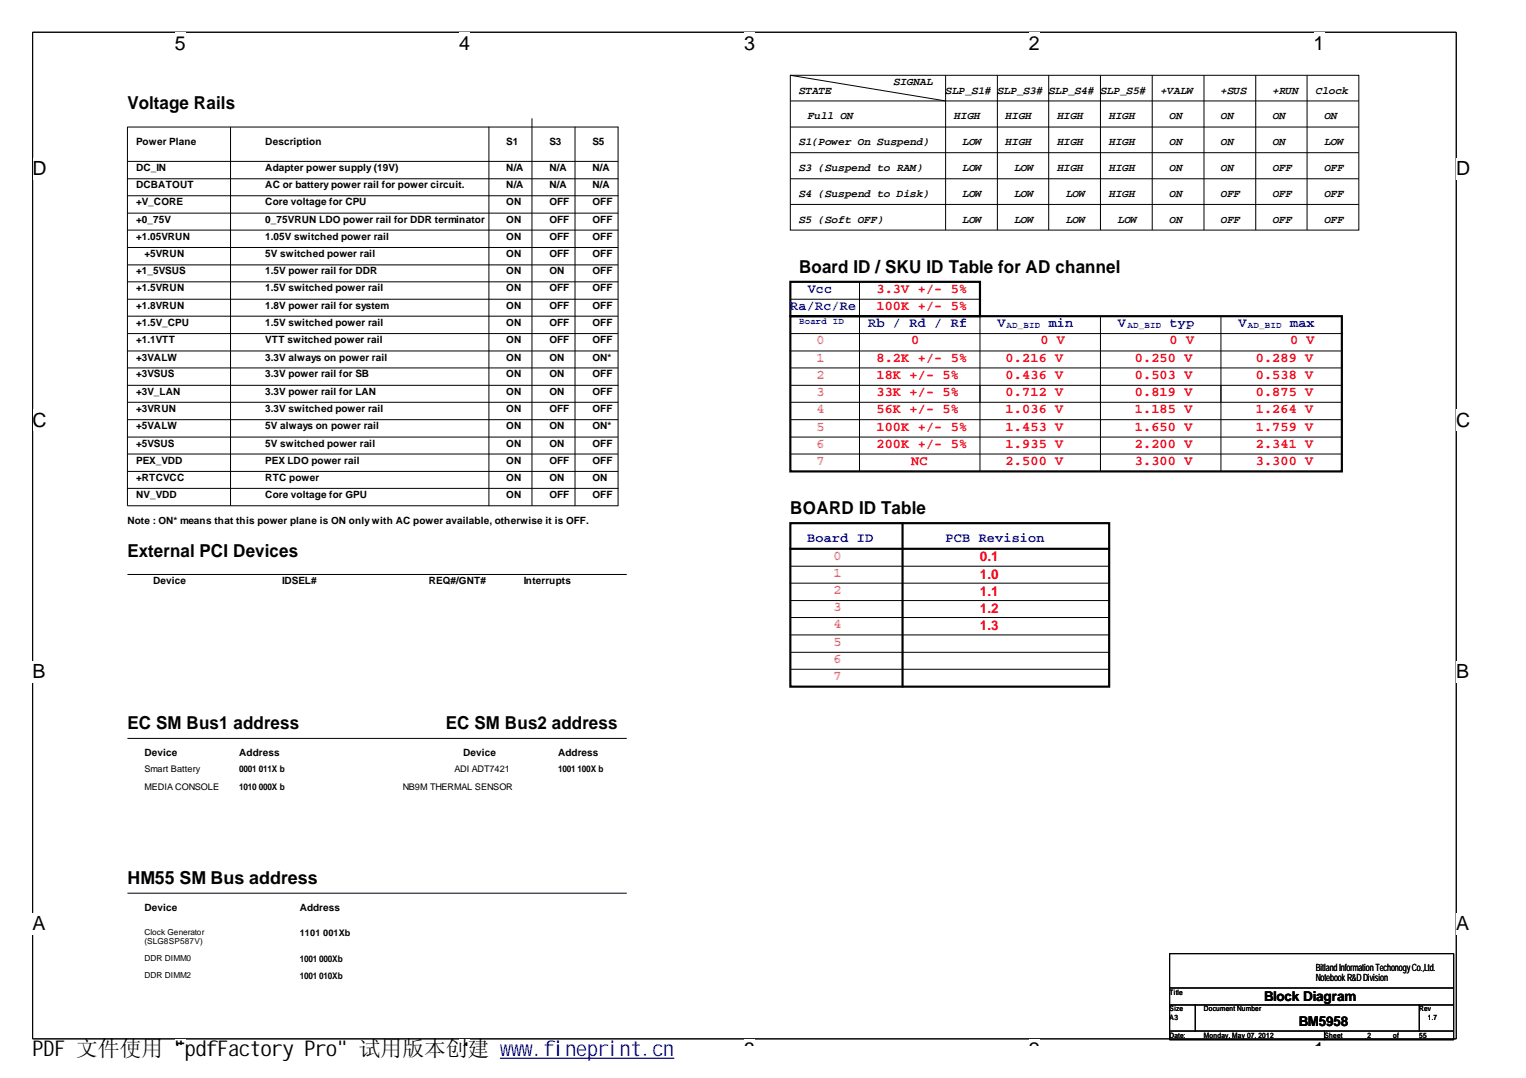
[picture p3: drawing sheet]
<svg xmlns="http://www.w3.org/2000/svg" width="297mm" height="210mm" viewBox="0 0 297 210" stroke-linecap="round" stroke-linejoin="round" font-family="sans-serif">
<defs><g id="words">
<text font-size="4.2" x="6.3" y="205.7">PDF 文件使用 &quot;pdfFactory Pro&quot; 试用版本创建 ww</text>
<text font-size="4.2" fill="#00f" x="99.5" y="205.7">w.fineprint.cn</text>
<g font-size="3.8">
<text x="34" y="9.7">5</text>
<text x="89.4" y="9.7">4</text>
<text x="144.9" y="9.7">3</text>
<text x="200.2" y="9.7">2</text>
<text x="255.7" y="9.7">1</text>
<text x="6.3" y="34.1">D</text>
<text x="283.5" y="34.1">D</text>
<text x="6.3" y="83.1">C</text>
<text x="283.5" y="83.1">C</text>
<text x="6.3" y="132.1">B</text>
<text x="283.5" y="132.1">B</text>
<text x="6.3" y="181.1">A</text>
<text x="283.5" y="181.1">A</text>
<text x="34" y="205.7">5</text>
<text x="89.4" y="205.7">4</text>
<text x="144.9" y="205.7">3</text>
<text x="200.2" y="205.7">2</text>
<text x="255.7" y="205.7">1</text>
</g>
<g font-size="3.5">
<text x="24.8" y="21.3">Voltage Rails</text>
<text x="155.5" y="53.1">Board ID / SKU ID Table for AD channel</text>
<text x="153.8" y="100">BOARD ID Table</text>
<text x="24.8" y="108.4">External PCI Devices</text>
<text x="24.8" y="141.9">EC SM Bus1 address</text>
<text x="86.8" y="141.9">EC SM Bus2 address</text>
<text x="24.8" y="172.1">HM55 SM Bus address</text>
</g>
<g font-size="2.6" fill="#00f">
<text x="157.2" y="57">Vcc</text>
<text x="153.8" y="60.4">Ra/Rc/Re</text>
<text x="169" y="63.7">Rb / Rd / Rf</text>
<text x="194.1" y="63.7">V</text>
<text x="204.1" y="63.7">min</text>
<text x="217.6" y="63.7">V</text>
<text x="227.7" y="63.7">typ</text>
<text x="241" y="63.7">V</text>
<text x="251.1" y="63.7">max</text>
<text x="157.1" y="105.6">Board ID</text>
<text x="184.1" y="105.6">PCB Revision</text>
</g>
<g font-size="2.6" fill="#f00">
<text x="170.6" y="57">3.3V +/- 5%</text>
<text x="170.6" y="60.4">100K +/- 5%</text>
<text x="170.6" y="70.5">8.2K +/- 5%</text>
<text x="177.4" y="67.1">0</text>
<text x="195.7" y="70.5">0.216 V</text>
<text x="202.5" y="67.1">0 V</text>
<text x="220.9" y="70.5">0.250 V</text>
<text x="227.7" y="67.1">0 V</text>
<text x="244.4" y="70.5">0.289 V</text>
<text x="251.1" y="67.1">0 V</text>
<text x="170.6" y="73.8">18K +/- 5%</text>
<text x="170.6" y="77.1">33K +/- 5%</text>
<text x="195.7" y="73.8">0.436 V</text>
<text x="195.7" y="77.1">0.712 V</text>
<text x="220.9" y="73.8">0.503 V</text>
<text x="220.9" y="77.1">0.819 V</text>
<text x="244.4" y="73.8">0.538 V</text>
<text x="244.4" y="77.1">0.875 V</text>
<text x="170.6" y="80.4">56K +/- 5%</text>
<text x="170.6" y="83.8">100K +/- 5%</text>
<text x="195.7" y="80.4">1.036 V</text>
<text x="195.7" y="83.8">1.453 V</text>
<text x="220.9" y="83.8">1.650 V</text>
<text x="220.9" y="80.4">1.185 V</text>
<text x="244.4" y="83.8">1.759 V</text>
<text x="244.4" y="80.4">1.264 V</text>
<text x="170.6" y="87.2">200K +/- 5%</text>
<text x="195.7" y="87.2">1.935 V</text>
<text x="220.9" y="87.2">2.200 V</text>
<text x="244.4" y="87.2">2.341 V</text>
<text x="177.4" y="90.5">NC</text>
<text x="195.7" y="90.5">2.500 V</text>
<text x="220.9" y="90.5">3.300 V</text>
<text x="244.4" y="90.5">3.300 V</text>
<text x="190.8" y="109.3">0.1</text>
<text x="190.8" y="112.7">1.0</text>
<text x="190.8" y="116">1.1</text>
<text x="190.8" y="119.4">1.2</text>
<text x="190.8" y="122.7">1.3</text>
</g>
<g font-size="2.6" fill="#f0f">
<text x="158.9" y="67.1">0</text>
<text x="158.9" y="70.5">1</text>
<text x="158.9" y="73.8">2</text>
<text x="158.9" y="77.1">3</text>
<text x="158.9" y="80.4">4</text>
<text x="158.9" y="83.8">5</text>
<text x="158.9" y="87.2">6</text>
<text x="158.9" y="90.5">7</text>
<text x="162.2" y="109">0</text>
<text x="162.2" y="112.4">1</text>
<text x="162.2" y="115.7">2</text>
<text x="162.2" y="119.1">3</text>
<text x="162.2" y="122.4">4</text>
<text x="162.2" y="125.7">5</text>
<text x="162.2" y="129.1">6</text>
<text x="162.2" y="132.4">7</text>
</g>
<g font-size="2.6">
<text x="246" y="194.8">Block Diagram</text>
<text x="252.8" y="199.8">BM5958</text>
</g>
<g font-size="2.1">
<text x="174" y="16.5">SIGNAL</text>
<text x="155.5" y="18.2">STATE</text>
<text x="157.2" y="23.2">Full ON</text>
<text x="184.1" y="18.2">SLP_S1#</text>
<text x="185.8" y="23.2">HIGH</text>
<text x="194.1" y="18.2">SLP_S3# SLP_S4# SLP_S5#</text>
<text x="195.7" y="23.2">HIGH</text>
<text x="205.8" y="23.2">HIGH</text>
<text x="215.9" y="23.2">HIGH</text>
<text x="226" y="18.2">+VALW</text>
<text x="227.7" y="23.2">ON</text>
<text x="237.7" y="23.2">ON</text>
<text x="237.7" y="18.2">+SUS</text>
<text x="247.7" y="23.2">ON</text>
<text x="247.7" y="18.2">+RUN</text>
<text x="256.1" y="18.2">Clock</text>
<text x="257.8" y="23.2">ON</text>
<text x="155.5" y="28.3">S1(Power On Suspend)</text>
<text x="187.4" y="28.3">LOW</text>
<text x="195.7" y="28.3">HIGH</text>
<text x="205.8" y="28.3">HIGH</text>
<text x="215.9" y="28.3">HIGH</text>
<text x="227.7" y="28.3">ON</text>
<text x="237.7" y="28.3">ON</text>
<text x="247.7" y="28.3">ON</text>
<text x="257.8" y="28.3">LOW</text>
<text x="155.5" y="33.3">S3 (Suspend to RAM)</text>
<text x="187.4" y="33.3">LOW</text>
<text x="197.4" y="33.3">LOW</text>
<text x="205.8" y="33.3">HIGH</text>
<text x="215.9" y="33.3">HIGH</text>
<text x="227.7" y="33.3">ON</text>
<text x="237.7" y="33.3">ON</text>
<text x="247.7" y="33.3">OFF</text>
<text x="257.8" y="33.3">OFF</text>
<text x="155.5" y="38.3">S4 (Suspend to Disk)</text>
<text x="187.4" y="38.3">LOW</text>
<text x="197.4" y="38.3">LOW</text>
<text x="207.5" y="38.3">LOW</text>
<text x="215.9" y="38.3">HIGH</text>
<text x="227.7" y="38.3">ON</text>
<text x="237.7" y="38.3">OFF</text>
<text x="247.7" y="38.3">OFF</text>
<text x="257.8" y="38.3">OFF</text>
<text x="155.5" y="43.4">S5 (Soft OFF)</text>
<text x="187.4" y="43.4">LOW</text>
<text x="197.4" y="43.4">LOW</text>
<text x="207.5" y="43.4">LOW</text>
<text x="217.6" y="43.4">LOW</text>
<text x="227.7" y="43.4">ON</text>
<text x="237.7" y="43.4">OFF</text>
<text x="247.7" y="43.4">OFF</text>
<text x="257.8" y="43.4">OFF</text>
</g>
<g font-size="1.9">
<text x="26.5" y="28.3">Power Plane</text>
<text x="51.6" y="28.3">Description</text>
<text x="98.6" y="28.3">S1</text>
<text x="106.9" y="28.3">S3</text>
<text x="115.3" y="28.3">S5</text>
<text x="26.5" y="33.3">DC_IN</text>
<text x="51.6" y="33.3">Adapter power supply (19V)</text>
<text x="98.6" y="33.3">N/A</text>
<text x="106.9" y="33.3">N/A</text>
<text x="115.3" y="33.3">N/A</text>
<text x="26.5" y="40">+V_CORE</text>
<text x="26.5" y="36.7">DCBATOUT</text>
<text x="51.6" y="36.7">AC or battery power rail for power circuit.</text>
<text x="51.6" y="40">Core voltage for CPU</text>
<text x="98.6" y="40">ON</text>
<text x="98.6" y="36.7">N/A</text>
<text x="106.9" y="40">OFF</text>
<text x="106.9" y="36.7">N/A</text>
<text x="115.3" y="36.7">N/A</text>
<text x="115.3" y="40">OFF</text>
<text x="26.5" y="43.4">+0_75V</text>
<text x="26.5" y="46.7">+1.05VRUN</text>
<text x="51.6" y="43.4">0_75VRUN LDO power rail for DDR terminator</text>
<text x="51.6" y="46.7">1.05V switched power rail</text>
<text x="98.6" y="46.7">ON</text>
<text x="98.6" y="43.4">ON</text>
<text x="106.9" y="46.7">OFF</text>
<text x="106.9" y="43.4">OFF</text>
<text x="115.3" y="43.4">OFF</text>
<text x="115.3" y="46.7">OFF</text>
<text x="26.5" y="53.4">+1_5VSUS</text>
<text x="28.1" y="50.1">+5VRUN</text>
<text x="51.6" y="53.4">1.5V power rail for DDR</text>
<text x="51.6" y="50.1">5V switched power rail</text>
<text x="98.6" y="50.1">ON</text>
<text x="98.6" y="53.4">ON</text>
<text x="106.9" y="53.4">ON</text>
<text x="106.9" y="50.1">OFF</text>
<text x="115.3" y="53.4">OFF</text>
<text x="115.3" y="50.1">OFF</text>
<text x="26.5" y="56.7">+1.5VRUN</text>
<text x="51.6" y="56.7">1.5V switched power rail</text>
<text x="98.6" y="56.7">ON</text>
<text x="106.9" y="56.7">OFF</text>
<text x="115.3" y="56.7">OFF</text>
<text x="26.5" y="63.4">+1.5V_CPU</text>
<text x="26.5" y="60.1">+1.8VRUN</text>
<text x="51.6" y="63.4">1.5V switched power rail</text>
<text x="51.6" y="60.1">1.8V power rail for system</text>
<text x="98.6" y="60.1">ON</text>
<text x="98.6" y="63.4">ON</text>
<text x="106.9" y="63.4">OFF</text>
<text x="106.9" y="60.1">OFF</text>
<text x="115.3" y="60.1">OFF</text>
<text x="115.3" y="63.4">OFF</text>
<text x="26.5" y="66.8">+1.1VTT</text>
<text x="26.5" y="70.2">+3VALW</text>
<text x="51.6" y="66.8">VTT switched power rail</text>
<text x="51.6" y="70.2">3.3V always on power rail</text>
<text x="98.6" y="70.2">ON</text>
<text x="98.6" y="66.8">ON</text>
<text x="106.9" y="70.2">ON</text>
<text x="106.9" y="66.8">OFF</text>
<text x="115.3" y="70.2">ON*</text>
<text x="115.3" y="66.8">OFF</text>
<text x="26.5" y="73.5">+3VSUS</text>
<text x="26.5" y="76.9">+3V_LAN</text>
<text x="51.6" y="73.5">3.3V power rail for SB</text>
<text x="51.6" y="76.9">3.3V power rail for LAN</text>
<text x="98.6" y="73.5">ON</text>
<text x="98.6" y="76.9">ON</text>
<text x="106.9" y="73.5">ON</text>
<text x="106.9" y="76.9">ON</text>
<text x="115.3" y="73.5">OFF</text>
<text x="115.3" y="76.9">OFF</text>
<text x="26.5" y="80.2">+3VRUN</text>
<text x="26.5" y="83.6">+5VALW</text>
<text x="51.6" y="83.6">5V always on power rail</text>
<text x="51.6" y="80.2">3.3V switched power rail</text>
<text x="98.6" y="83.6">ON</text>
<text x="98.6" y="80.2">ON</text>
<text x="106.9" y="80.2">OFF</text>
<text x="106.9" y="83.6">ON</text>
<text x="115.3" y="83.6">ON*</text>
<text x="115.3" y="80.2">OFF</text>
<text x="26.5" y="87">+5VSUS</text>
<text x="51.6" y="87">5V switched power rail</text>
<text x="98.6" y="87">ON</text>
<text x="106.9" y="87">ON</text>
<text x="115.3" y="87">OFF</text>
<text x="26.5" y="90.3">PEX_VDD</text>
<text x="26.5" y="93.7">+RTCVCC</text>
<text x="51.6" y="93.7">RTC power</text>
<text x="51.6" y="90.3">PEX LDO power rail</text>
<text x="98.6" y="90.3">ON</text>
<text x="98.6" y="93.7">ON</text>
<text x="106.9" y="93.7">ON</text>
<text x="106.9" y="90.3">OFF</text>
<text x="115.3" y="93.7">ON</text>
<text x="115.3" y="90.3">OFF</text>
<text x="26.5" y="97">NV_VDD</text>
<text x="51.6" y="97">Core voltage for GPU</text>
<text x="98.6" y="97">ON</text>
<text x="106.9" y="97">OFF</text>
<text x="115.3" y="97">OFF</text>
<text x="24.8" y="102">Note : ON* means that this power plane is ON only with AC power available, otherwise it is OFF.</text>
<text x="29.8" y="113.7">Device</text>
<text x="54.9" y="113.7">IDSEL#</text>
<text x="83.5" y="113.7">REQ#/GNT#</text>
<text x="101.9" y="113.7">Interrupts</text>
<text x="28.1" y="147.2">Device</text>
<text x="46.6" y="147.2">Address</text>
<text x="90.2" y="147.2">Device</text>
<text x="108.6" y="147.2">Address</text>
<text x="28.1" y="177.5">Device</text>
<text x="58.3" y="177.5">Address</text>
<text x="256.1" y="189.1">BitlllandInformatiiionTechonogyCo.,Ltd.</text>
<text x="256.1" y="191">NotebookR&amp;DDivision</text>
<text x="256.1" y="189.1">BitandInformatonTechonogyCo.,Ltd.</text>
</g>
<g font-size="1.8" fill="#00f">
<text x="155.5" y="63">Board ID</text>
<text x="195.9" y="63.9">AD_BID</text>
<text x="219.5" y="63.9">AD_BID</text>
<text x="242.9" y="63.9">AD_BID</text>
</g>
<g font-size="1.8">
<text x="28.1" y="153.8">MEDIA CONSOLE</text>
<text x="28.1" y="150.4">Smart Battery</text>
<text x="46.6" y="153.8">1010</text>
<text x="46.6" y="150.4">0001</text>
<text x="50.4" y="153.8">000X b</text>
<text x="50.4" y="150.4">011X b</text>
<text x="78.4" y="153.8">NB9M THERMAL SENSOR</text>
<text x="88.5" y="150.4">ADI ADT7421</text>
<text x="108.6" y="150.4">1001</text>
<text x="112.4" y="150.4">100X b</text>
<text x="58.3" y="182.2">1101</text>
<text x="62.9" y="182.2">001Xb</text>
<text x="58.3" y="187.3">1001</text>
<text x="58.3" y="190.6">1001</text>
<text x="62.1" y="187.3">000Xb</text>
<text x="62.1" y="190.6">010Xb</text>
</g>
<g font-size="1.6">
<text x="28.1" y="182.1">Clock Generator</text>
<text x="28.1" y="183.8">(SLG8SP587V)</text>
<text x="28.1" y="187.2">DDR DIMM0</text>
<text x="28.1" y="190.5">DDR DIMM2</text>
</g>
<g font-size="1.4">
<text x="227.7" y="193.6">Title</text>
<text x="227.7" y="196.9">Size</text>
<text x="234.4" y="196.9">Document Number</text>
<text x="276.3" y="196.9">Rev</text>
<text x="227.7" y="202">Date:</text>
<text x="227.7" y="198.6">A3</text>
<text x="234.4" y="202">Monday, May 07, 2012</text>
<text x="257.8" y="202">Sheet</text>
<text x="266.2" y="202">2</text>
<text x="271.2" y="202">of</text>
<text x="276.3" y="202">55</text>
<text x="278" y="198.6">1.7</text>
</g>
</g></defs>
<path d="M6.3 6.3h277.2v196h-277.2z" fill="none" stroke="#000" stroke-width=".19"/>
<g fill="#fff">
<path d="M34 6.3h2.2v4.2h-2.2z"/>
<path d="M34 202.3h2.2v1.3h-2.2z"/>
<path d="M89.4 6.3h2.1v4.2h-2.1z"/>
<path d="M89.4 202.3h2.1v1.3h-2.1z"/>
<path d="M144.9 6.3h2.1v4.2h-2.1z"/>
<path d="M144.9 202.3h2.1v1.3h-2.1z"/>
<path d="M200.2 6.3h2.2v4.2h-2.2z"/>
<path d="M200.2 202.3h2.2v1.3h-2.2z"/>
<path d="M255.7 6.3h2.1v4.2h-2.1z"/>
<path d="M255.7 202.3h2.1v1.3h-2.1z"/>
<path d="M6.3 30.7h2.8v4.3h-2.8z"/>
<path d="M283.5 30.7h2.7v4.3h-2.7z"/>
<path d="M6.3 79.7h2.8v4.2h-2.8z"/>
<path d="M283.5 79.7h2.7v4.2h-2.7z"/>
<path d="M6.3 128.7h2.6v4.2h-2.6z"/>
<path d="M283.5 128.7h2.5v4.2h-2.5z"/>
<path d="M6.3 177.7h2.6v4.3h-2.6z"/>
<path d="M283.5 177.7h2.5v4.3h-2.5z"/>
</g>
<g fill="none" stroke="#000" stroke-width=".19">
<path d="M153.8 14.7h110.7v30.1h-110.7zM153.8 19.7h110.7M153.8 14.7l30.3 5M184.1 14.7v30.1M194.1 14.7v30.1M204.1 14.7v30.1M214.2 14.7v30.1M224.3 14.7v30.1M234.4 14.7v30.1M244.4 14.7v30.1M254.4 14.7v30.1M24.8 24.7h95.5v73.8h-95.5z"/>
<path d="M24.8 34.8h95.5M24.8 31.4h95.5M24.8 38.1h95.5M44.9 24.7v73.8M95.2 24.7v73.8M103.5 23v75.5M111.9 24.7v73.8M153.8 24.7h110.7M153.8 29.7h110.7M153.8 34.8h110.7M153.8 39.8h110.7M24.8 48.2h95.5"/>
<path d="M24.8 58.3h95.5M24.8 51.6h95.5M24.8 41.5h95.5M24.8 44.8h95.5M24.8 54.9h95.5M153.8 58.3h37M167.3 54.9v36.9M24.8 71.6h95.5M24.8 61.6h95.5M24.8 68.3h95.5M24.8 65h95.5M24.8 75h95.5"/>
<path d="M24.8 78.3h95.5M153.8 71.6h107.4M153.8 68.3h107.4M153.8 65h107.4M153.8 75h107.4M153.8 78.3h107.4M190.8 61.6v30.2M214.2 61.6v30.2M237.7 61.6v30.2M24.8 85.1h95.5M24.8 91.8h95.5M24.8 81.7h95.5"/>
<path d="M24.8 88.4h95.5M24.8 95.1h95.5M153.8 85.1h107.4M153.8 81.7h107.4M153.8 88.4h107.4M24.8 111.9h97.2M153.8 110.3h62.1M153.8 116.9h62.1M153.8 113.6h62.1M153.8 130.3h62.1M153.8 127h62.1M153.8 120.2h62.1"/>
<path d="M153.8 123.6h62.1M24.8 143.8h97.2M24.8 173.9h97.2M227.7 185.7h55.3v16.8h-55.3zM227.7 192.4h55.3M227.7 195.7h55.3M232.7 195.7v5.1M276.3 195.7v5.1M227.7 200.8h55.3M257.8 200.8v1.7"/>
</g>
<path d="M153.8 54.9h37v6.7h-37zM153.8 61.6h107.4v30.2h-107.4zM153.8 101.9h62.1v31.8h-62.1zM153.8 106.9h62.1M175.7 101.9v31.8" fill="none" stroke="#000" stroke-width=".42"/>
<path d="M97.4 206h33.8M97.4 206.1h33.8" fill="none" stroke="#00f" stroke-width=".19"/>
<use href="#words"/>
</svg>
